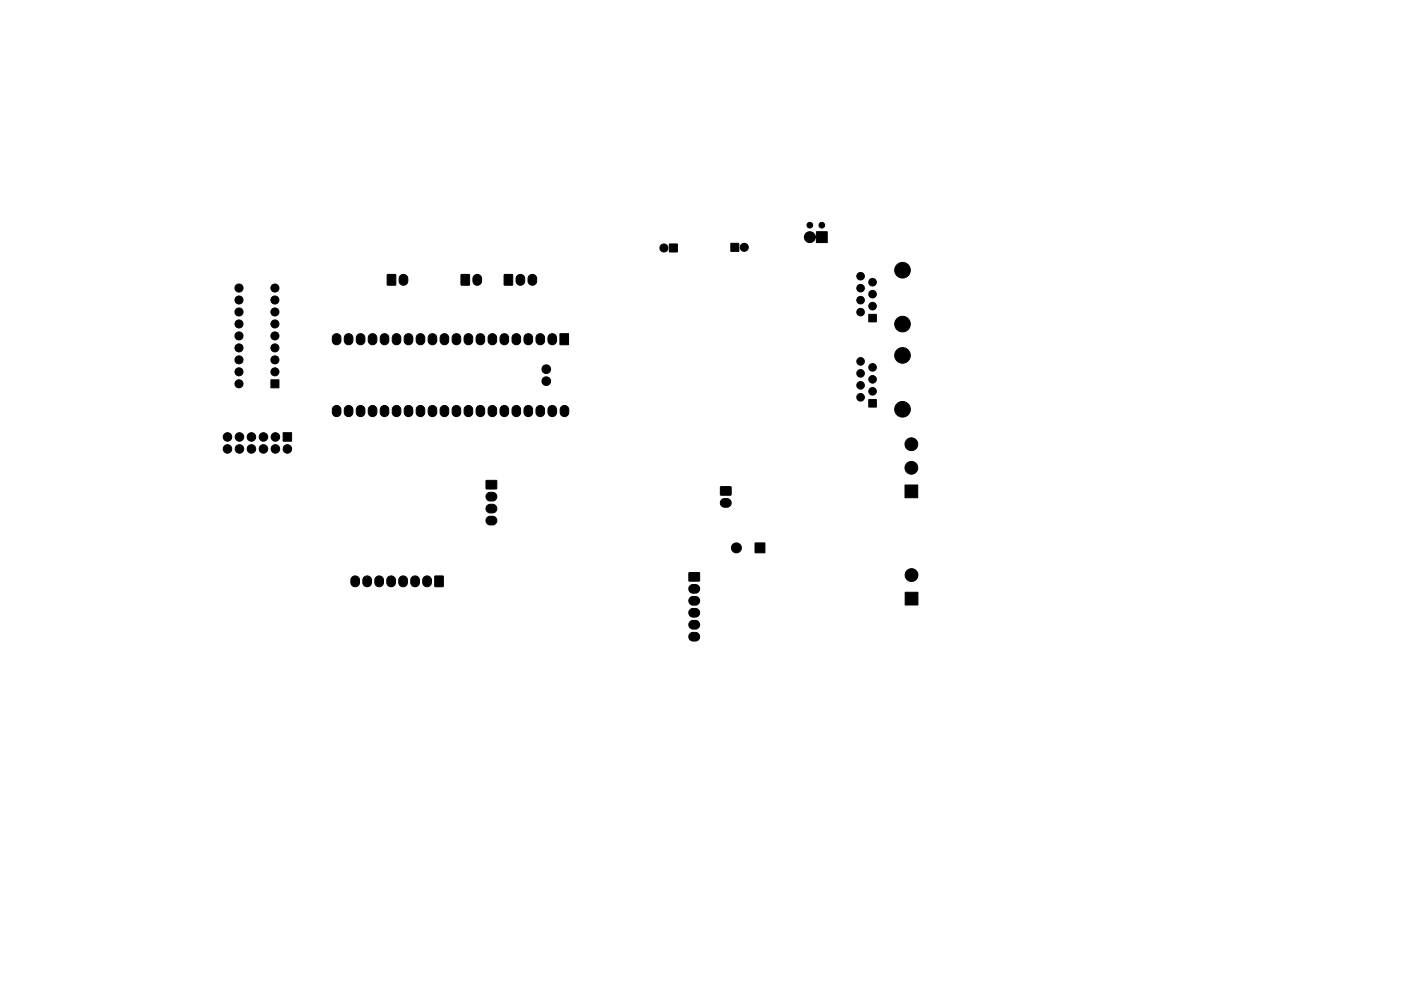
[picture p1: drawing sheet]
<svg xmlns="http://www.w3.org/2000/svg" width="297mm" height="210mm" viewBox="0 0 297 210" stroke-linecap="round" stroke-linejoin="round" font-family="sans-serif">
<g fill="#000" stroke="#000" stroke-width=".21">
<path d="M82.1 58.3h1.8l-.1 2.2-1.7-.1zM84.9 58.5a.92 .92 0 0 1 1-.2 .92 .92 0 0 1 .6 .8v.5a.92 .92 0 0 1-1 .9 .92 .92 0 0 1-.9-.9v-.6zM97.8 58.3h1.7v2.2l-1.7-.1zM100.5 58.5a.92 .92 0 0 1 1-.2 .92 .92 0 0 1 .6 .8v.5a.92 .92 0 0 1-.9 .9 .92 .92 0 0 1-.9-.9v-.6zM106.9 58.3h1.8l-.1 2.2-1.7-.1zM109.7 58.5a.92 .92 0 0 1 1-.2 .92 .92 0 0 1 .6 .8v.5a.92 .92 0 0 1-1 .9 .92 .92 0 0 1-.9-.9v-.6zM112.2 58.5a.92 .92 0 0 1 1-.2 .92 .92 0 0 1 .6 .8v.5a.92 .92 0 0 1-.9 .9 .92 .92 0 0 1-.9-.9v-.6zM141.9 51.8h1.7v1.7h-1.7zM154.9 51.6h1.7v1.7h-1.7zM170.8 49.6a1.27 1.27 0 0 1 1.3-.3 1.27 1.27 0 0 1 .9 1l.1-.1v-1h2.3v2.3h-2.3v-1l-.2-.1a1.18 1.18 0 0 1-1.6 1 1.18 1.18 0 0 1-.5-1.8zM70.7 71.1a.92 .92 0 0 1 1-.2 .92 .92 0 0 1 .6 .8v.6a.92 .92 0 0 1-.9 .8 .92 .92 0 0 1-.9-.8v-.8zM73.3 71.1a.92 .92 0 0 1 .9-.2 .92 .92 0 0 1 .6 .8v.6a.92 .92 0 0 1-.9 .8 .92 .92 0 0 1-.9-.8v-.8z"/>
<path d="M75.8 71.1a.92 .92 0 0 1 1-.2 .92 .92 0 0 1 .6 .8v.6a.92 .92 0 0 1-1 .8 .92 .92 0 0 1-.9-.8v-.8zM78.3 71.1a.92 .92 0 0 1 1-.2 .92 .92 0 0 1 .6 .8v.6a.92 .92 0 0 1-.9 .8 .92 .92 0 0 1-.9-.8v-.8zM80.9 71.1a.92 .92 0 0 1 1-.2 .92 .92 0 0 1 .5 .8v.6a.92 .92 0 0 1-.9 .8 .92 .92 0 0 1-.9-.8v-.8zM83.4 71.1a.92 .92 0 0 1 1-.2 .92 .92 0 0 1 .6 .8v.6a.92 .92 0 0 1-.9 .8 .92 .92 0 0 1-.9-.8v-.8zM86 71.1a.92 .92 0 0 1 .9-.2 .92 .92 0 0 1 .6 .8v.6a.92 .92 0 0 1-.9 .8 .92 .92 0 0 1-.9-.8v-.8zM88.5 71.1a.92 .92 0 0 1 1-.2 .92 .92 0 0 1 .6 .8v.6a.92 .92 0 0 1-1 .8 .92 .92 0 0 1-.9-.8v-.8zM91 71.1a.92 .92 0 0 1 1-.2 .92 .92 0 0 1 .6 .8v.6a.92 .92 0 0 1-.9 .8 .92 .92 0 0 1-.9-.8v-.8zM93.6 71.1a.92 .92 0 0 1 1-.2 .92 .92 0 0 1 .5 .8v.6a.92 .92 0 0 1-.9 .8 .92 .92 0 0 1-.9-.8v-.8zM96.1 71.1a.92 .92 0 0 1 1-.2 .92 .92 0 0 1 .6 .8v.6a.92 .92 0 0 1-.9 .8 .92 .92 0 0 1-.9-.8v-.8zM98.7 71.1a.92 .92 0 0 1 .9-.2 .92 .92 0 0 1 .6 .8v.6a.92 .92 0 0 1-.9 .8 .92 .92 0 0 1-.9-.8v-.8zM101.2 71.1a.92 .92 0 0 1 1-.2 .92 .92 0 0 1 .6 .8v.6a.92 .92 0 0 1-1 .8 .92 .92 0 0 1-.9-.8v-.8zM103.7 71.1a.92 .92 0 0 1 1-.2 .92 .92 0 0 1 .6 .8v.6a.92 .92 0 0 1-.9 .8 .92 .92 0 0 1-.9-.8v-.8z"/>
<path d="M106.3 71.1a.92 .92 0 0 1 1-.2 .92 .92 0 0 1 .5 .8v.6a.92 .92 0 0 1-.9 .8 .92 .92 0 0 1-.9-.8v-.8zM108.8 71.1a.92 .92 0 0 1 1-.2 .92 .92 0 0 1 .6 .8v.6a.92 .92 0 0 1-.9 .8 .92 .92 0 0 1-.9-.8v-.8zM111.4 71.1a.92 .92 0 0 1 .9-.2 .92 .92 0 0 1 .6 .8v.6a.92 .92 0 0 1-.9 .8 .92 .92 0 0 1-.9-.8v-.8zM113.9 71.1a.92 .92 0 0 1 1-.2 .92 .92 0 0 1 .6 .8v.6a.92 .92 0 0 1-1 .8 .92 .92 0 0 1-.9-.8v-.8zM116.4 71.1a.92 .92 0 0 1 1-.2 .92 .92 0 0 1 .6 .8v.6a.92 .92 0 0 1-.9 .8 .92 .92 0 0 1-.9-.8v-.8zM118.7 70.8h1.8v2.3h-1.8zM184.2 66.7h1.6v1.6h-1.6zM57.4 80.6h1.7v1.7h-1.7zM60 91.8h1.8v1.8h-1.8zM70.7 86.3a.92 .92 0 0 1 1-.2 .92 .92 0 0 1 .6 .8v.6a.92 .92 0 0 1-.9 .9 .92 .92 0 0 1-.9-.9v-.7zM73.3 86.3a.92 .92 0 0 1 .9-.2 .92 .92 0 0 1 .6 .8v.6a.92 .92 0 0 1-.9 .9 .92 .92 0 0 1-.9-.9v-.7zM75.8 86.3a.92 .92 0 0 1 1-.2 .92 .92 0 0 1 .6 .8v.6a.92 .92 0 0 1-1 .9 .92 .92 0 0 1-.9-.9v-.7z"/>
<path d="M78.3 86.3a.92 .92 0 0 1 1-.2 .92 .92 0 0 1 .6 .8v.6a.92 .92 0 0 1-.9 .9 .92 .92 0 0 1-.9-.9v-.7zM80.9 86.3a.92 .92 0 0 1 1-.2 .92 .92 0 0 1 .5 .8v.6a.92 .92 0 0 1-.9 .9 .92 .92 0 0 1-.9-.9v-.7zM83.4 86.3a.92 .92 0 0 1 1-.2 .92 .92 0 0 1 .6 .8v.6a.92 .92 0 0 1-.9 .9 .92 .92 0 0 1-.9-.9v-.7zM86 86.3a.92 .92 0 0 1 .9-.2 .92 .92 0 0 1 .6 .8v.6a.92 .92 0 0 1-.9 .9 .92 .92 0 0 1-.9-.9v-.7zM88.5 86.3a.92 .92 0 0 1 1-.2 .92 .92 0 0 1 .6 .8v.6a.92 .92 0 0 1-1 .9 .92 .92 0 0 1-.9-.9v-.7zM91 86.3a.92 .92 0 0 1 1-.2 .92 .92 0 0 1 .6 .8v.6a.92 .92 0 0 1-.9 .9 .92 .92 0 0 1-.9-.9v-.7zM93.6 86.3a.92 .92 0 0 1 1-.2 .92 .92 0 0 1 .5 .8v.6a.92 .92 0 0 1-.9 .9 .92 .92 0 0 1-.9-.9v-.7zM96.1 86.3a.92 .92 0 0 1 1-.2 .92 .92 0 0 1 .6 .8v.6a.92 .92 0 0 1-.9 .9 .92 .92 0 0 1-.9-.9v-.7zM98.7 86.3a.92 .92 0 0 1 .9-.2 .92 .92 0 0 1 .6 .8v.6a.92 .92 0 0 1-.9 .9 .92 .92 0 0 1-.9-.9v-.7zM101.2 86.3a.92 .92 0 0 1 1-.2 .92 .92 0 0 1 .6 .8v.6a.92 .92 0 0 1-1 .9 .92 .92 0 0 1-.9-.9v-.7zM103.7 86.3a.92 .92 0 0 1 1-.2 .92 .92 0 0 1 .6 .8v.6a.92 .92 0 0 1-.9 .9 .92 .92 0 0 1-.9-.9v-.7zM106.3 86.3a.92 .92 0 0 1 1-.2 .92 .92 0 0 1 .5 .8v.6a.92 .92 0 0 1-.9 .9 .92 .92 0 0 1-.9-.9v-.7z"/>
<path d="M108.8 86.3a.92 .92 0 0 1 1-.2 .92 .92 0 0 1 .6 .8v.6a.92 .92 0 0 1-.9 .9 .92 .92 0 0 1-.9-.9v-.7zM111.4 86.3a.92 .92 0 0 1 .9-.2 .92 .92 0 0 1 .6 .8v.6a.92 .92 0 0 1-.9 .9 .92 .92 0 0 1-.9-.9v-.7zM113.9 86.3a.92 .92 0 0 1 1-.2 .92 .92 0 0 1 .6 .8v.6a.92 .92 0 0 1-1 .9 .92 .92 0 0 1-.9-.9v-.7zM116.4 86.3a.92 .92 0 0 1 1-.2 .92 .92 0 0 1 .6 .8v.6a.92 .92 0 0 1-.9 .9 .92 .92 0 0 1-.9-.9v-.7zM119 86.3a.92 .92 0 0 1 1-.2 .92 .92 0 0 1 .6 .8v.6a.92 .92 0 0 1-.9 .9 .92 .92 0 0 1-.9-.9v-.7zM184.2 84.8h1.6v1.6h-1.6zM103.3 109.8l.5-.3h.7a.92 .92 0 0 1 .8 1 .92 .92 0 0 1-.8 .9h-.6a.92 .92 0 0 1-.8-.6 .92 .92 0 0 1 .2-1zM103.3 107.3l.5-.3h.7a.92 .92 0 0 1 .8 .9 .92 .92 0 0 1-.8 .9h-.6a.92 .92 0 0 1-.8-.6 .92 .92 0 0 1 .2-.9zM103.3 104.7l.5-.2 .7-.1a.92 .92 0 0 1 .8 1 .92 .92 0 0 1-.8 .9h-.6a.92 .92 0 0 1-.8-.6 .92 .92 0 0 1 .2-1zM103.1 102l2.2-.1v1.8h-2.2zM153 106l.5-.2h.7a.92 .92 0 0 1 .8 .9 .92 .92 0 0 1-.8 .9h-.6a.92 .92 0 0 1-.8-.6 .92 .92 0 0 1 .2-1zM152.8 103.3h2.1l.1 1.7h-2.2z"/>
<path d="M160.1 115.2h2.1v2.1h-2.1zM191.9 102.9h2.7v2.7h-2.7zM74.7 122.5a.92 .92 0 0 1 .9-.3 .92 .92 0 0 1 .6 .9v.5a.92 .92 0 0 1-.9 .9 .92 .92 0 0 1-.9-.9v-.7zM77.2 122.5a.92 .92 0 0 1 1-.3 .92 .92 0 0 1 .6 .9v.5a.92 .92 0 0 1-1 .9 .92 .92 0 0 1-.9-.9v-.7zM79.7 122.5a.92 .92 0 0 1 1-.3 .92 .92 0 0 1 .6 .9v.5a.92 .92 0 0 1-.9 .9 .92 .92 0 0 1-.9-.9v-.7zM82.3 122.5a.92 .92 0 0 1 1-.3 .92 .92 0 0 1 .5 .9v.5a.92 .92 0 0 1-.9 .9 .92 .92 0 0 1-.9-.9v-.7zM84.8 122.5a.92 .92 0 0 1 1-.3 .92 .92 0 0 1 .6 .9v.5a.92 .92 0 0 1-.9 .9 .92 .92 0 0 1-1-.9l.1-.7zM87.4 122.5a.92 .92 0 0 1 .9-.3 .92 .92 0 0 1 .6 .9v.5a.92 .92 0 0 1-.9 .9 .92 .92 0 0 1-.9-.9v-.7zM89.9 122.5a.92 .92 0 0 1 1-.3 .92 .92 0 0 1 .6 .9v.5a.92 .92 0 0 1-1 .9 .92 .92 0 0 1-.9-.9v-.7zM92.2 122.2l1.8 .1-.1 2.2-1.7-.1zM146.3 134.4l.5-.2h.7a.92 .92 0 0 1 .8 .9 .92 .92 0 0 1-.8 .9h-.6a.92 .92 0 0 1-.8-.6 .92 .92 0 0 1 .2-1zM146.3 131.9l.5-.3h.7a.92 .92 0 0 1 .8 .9 .92 .92 0 0 1-.8 1h-.6a.92 .92 0 0 1-.8-.6 .92 .92 0 0 1 .2-1z"/>
<path d="M146.3 129.4l.5-.3h.7a.92 .92 0 0 1 .8 .9 .92 .92 0 0 1-.8 .9h-.6a.92 .92 0 0 1-.8-.6 .92 .92 0 0 1 .2-.9zM146.3 126.8l.5-.2 .7-.1a.92 .92 0 0 1 .8 1 .92 .92 0 0 1-.8 .9h-.6a.92 .92 0 0 1-.8-.6 .92 .92 0 0 1 .2-1zM146.3 124.3l.5-.3h.7a.92 .92 0 0 1 .8 .9 .92 .92 0 0 1-.8 .9h-.6a.92 .92 0 0 1-.8-.5 .92 .92 0 0 1 .2-1zM146.1 121.5h2.2v1.7l-2.2 .1zM191.9 125.7h2.7v2.7h-2.7z"/>
<circle cx="140.8" cy="52.6" r=".86"/>
<circle cx="157.8" cy="52.5" r=".86"/>
<circle cx="171.7" cy="47.8" r=".6"/>
<circle cx="174.2" cy="47.8" r=".6"/>
<circle cx="182.5" cy="58.6" r=".8"/>
<circle cx="185" cy="59.9" r=".8"/>
<circle cx="191.3" cy="57.3" r="1.66"/>
<circle cx="50.7" cy="76.4" r=".86"/>
<circle cx="50.7" cy="73.8" r=".86"/>
<circle cx="50.7" cy="68.7" r=".86"/>
<circle cx="50.7" cy="66.2" r=".86"/>
<circle cx="50.7" cy="78.9" r=".86"/>
<circle cx="50.7" cy="71.3" r=".86"/>
<circle cx="50.7" cy="63.7" r=".85"/>
<circle cx="50.7" cy="61.1" r=".85"/>
<circle cx="58.3" cy="73.8" r=".86"/>
<circle cx="58.3" cy="71.3" r=".86"/>
<circle cx="58.3" cy="68.7" r=".86"/>
<circle cx="58.3" cy="78.9" r=".86"/>
<circle cx="58.3" cy="76.4" r=".86"/>
<circle cx="58.3" cy="66.2" r=".86"/>
<circle cx="58.3" cy="63.7" r=".85"/>
<circle cx="58.3" cy="61.1" r=".85"/>
<circle cx="115.8" cy="78.3" r=".92"/>
<circle cx="182.5" cy="76.7" r=".8"/>
<circle cx="182.5" cy="66.2" r=".8"/>
<circle cx="182.5" cy="63.7" r=".8"/>
<circle cx="182.5" cy="79.2" r=".8"/>
<circle cx="182.5" cy="61.1" r=".8"/>
<circle cx="185" cy="77.9" r=".8"/>
<circle cx="185" cy="62.4" r=".8"/>
<circle cx="185" cy="65" r=".8"/>
<circle cx="191.3" cy="68.8" r="1.66"/>
<circle cx="191.3" cy="75.4" r="1.66"/>
<circle cx="48.2" cy="92.7" r=".9"/>
<circle cx="48.2" cy="95.3" r=".9"/>
<circle cx="50.7" cy="81.4" r=".86"/>
<circle cx="50.8" cy="95.3" r=".9"/>
<circle cx="50.8" cy="92.7" r=".9"/>
<circle cx="53.3" cy="95.3" r=".9"/>
<circle cx="53.3" cy="92.7" r=".9"/>
<circle cx="55.8" cy="95.3" r=".9"/>
<circle cx="55.8" cy="92.7" r=".9"/>
<circle cx="58.4" cy="95.3" r=".9"/>
<circle cx="58.4" cy="92.7" r=".9"/>
<circle cx="60.9" cy="95.3" r=".9"/>
<circle cx="115.8" cy="80.9" r=".92"/>
<circle cx="182.5" cy="84.3" r=".8"/>
<circle cx="182.5" cy="81.8" r=".8"/>
<circle cx="185" cy="83" r=".8"/>
<circle cx="185" cy="80.5" r=".8"/>
<circle cx="191.3" cy="86.8" r="1.66"/>
<circle cx="193.2" cy="99.3" r="1.36"/>
<circle cx="193.2" cy="94.3" r="1.36"/>
<circle cx="156.1" cy="116.2" r="1.06"/>
<circle cx="193.3" cy="122" r="1.36"/>
</g>
</svg>
